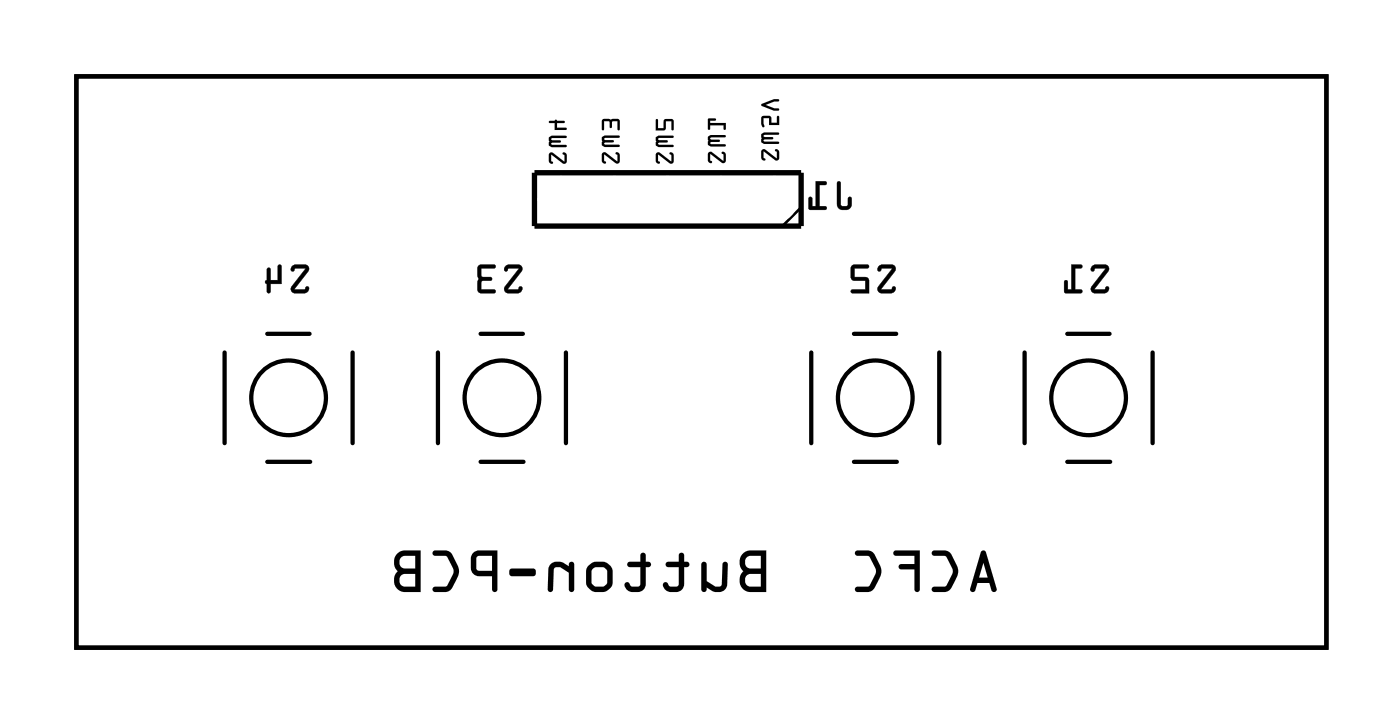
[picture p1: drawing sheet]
<svg xmlns="http://www.w3.org/2000/svg" width="67mm" height="35mm" viewBox="0 0 67 35" stroke-linecap="round" stroke-linejoin="round" font-family="sans-serif">
<g fill="none" stroke="#000" stroke-width=".2">
<path d="M3.6 3.6h59.6v27.2h-59.6zM10.7 16.8v4.3M12.7 15.9h2M16.8 16.8v4.3M20.9 16.8v4.3M22.9 15.9h2M27 16.8v4.3M38.6 16.8v4.3M40.7 15.9h2M44.7 16.8v4.3M48.8 16.8v4.3M50.8 15.9h2"/>
<path d="M54.9 16.8v4.3M12.7 22h2.1M22.9 22h2M40.7 22h2M50.8 22h2.1"/>
<circle cx="13.7" cy="18.9" r="1.78"/>
<circle cx="23.9" cy="18.9" r="1.78"/>
<circle cx="41.7" cy="18.9" r="1.78"/>
<circle cx="51.8" cy="18.9" r="1.78"/>
</g>
<path d="M3.6 3.6h59.6v27.2h-59.6z" fill="none" stroke="#000" stroke-width=".05"/>
<g fill="#000">
<path d="M13.9 12.7l-.1 .1 .1 .1 .2-.1h.4l-.6 .8v.2l.1 .2 .6-.1 .1-.1v-.2l-.2 .2h-.5l.7-.9v-.2l-.2-.1zM12.7 12.8v.5l-.1 .1 .2 .6 .1-.1v-.4h.5v-.8v-.1l-.2 .1v.6h-.3v-.5z"/>
<path d="M13.9 12.7l-.1 .1a.13 .13 0 0 0 .2 .1 .13 .13 0 0 0 .1-.1h.4l-.6 .8a.21 .21 0 0 0 0 .3 .21 .21 0 0 0 .1 .1h.6l.1-.3a.13 .13 0 0 0-.1 0 .13 .13 0 0 0-.1 .1h-.5l.7-.9a.21 .21 0 0 0-.2-.3zM13.9 12.7l.6-.1a.2 .2 0 0 1 .2 .3l-.7 .9h.5l.2-.1-.1 .2h-.6l-.1-.2 .7-.9h-.5l-.2 .1zM12.7 12.8v.5a.09 .09 0 0 0-.1 .1 .09 .09 0 0 0 .1 .1v.4a.1 .1 0 0 0 .1 .1 .1 .1 0 0 0 .1-.1v-.4h.5v-.8a.1 .1 0 0 0-.1-.1 .1 .1 0 0 0-.1 .1v.6h-.3v-.5zM12.7 12.8h.2v.6h.3v-.7l.1-.1 .1 .1v.8h-.5v.4l-.1 .1-.2-.6h.1z"/>
<path d="M24.1 12.7l-.1 .1 .1 .1 .1-.1h.5l-.6 .8-.1 .2 .2 .2 .5-.1 .2-.1-.1-.2-.2 .2h-.4l.6-.9 .1-.2-.2-.1zM22.8 12.7v1.2l.1 .1h.7v-.2h-.7v-.4h.5v-.1v-.1h-.5v-.4h.6l.1-.1z"/>
<path d="M24.1 12.7l-.1 .1a.13 .13 0 0 0 .1 .1 .13 .13 0 0 0 .1-.1h.5l-.7 .8a.21 .21 0 0 0 0 .3 .21 .21 0 0 0 .2 .1h.5l.2-.3a.13 .13 0 0 0-.2 0 .13 .13 0 0 0-.1 .1h-.4l.6-.9a.21 .21 0 0 0-.1-.3zM24.1 12.7l.6-.1a.2 .2 0 0 1 .1 .3l-.6 .9h.4l.2-.1v.2h-.7l-.1-.2 .7-.9h-.5l-.1 .1zM22.8 12.6l-.1 1.3 .2 .1h.6a.1 .1 0 0 0 .1-.1 .1 .1 0 0 0-.1-.1h-.6v-.4h.4a.1 .1 0 0 0 .1-.1 .1 .1 0 0 0-.1-.1h-.4v-.4h.6a.1 .1 0 0 0 .1-.1 .1 .1 0 0 0-.1-.1zM22.8 12.7h.8l-.1 .1h-.6v.4h.5v.1v.1h-.5v.4h.7v.1l-.7 .1-.1-.2z"/>
<path d="M26.2 7.3l-.1 .4 .1 .1 .1-.1v-.3l.5 .4 .2-.1v-.3l-.1-.1h-.1l.1 .1v.3l-.6-.4zM26.1 6.5v.4l.2 .1h.7l-.1-.1h-.7l.5-.2h-.4v-.1h.6l.1-.1h-.7zM26.2 5.8v.1h.2v.3h.6l-.1-.1h-.4v-.2h.4v-.1l-.4-.1z"/>
<path d="M26.2 7.3l-.1 .4 .1 .1 .1-.1h-.1l.1-.3 .5 .4 .2-.1v-.3l-.1-.1h-.1l.1 .1v.3l-.6-.4zM26.2 7.3h.1l.6 .4v-.3l-.1-.1h.1l.1 .1v.3l-.2 .1-.5-.4v.3l-.1 .1-.1-.1zM26.2 6.5l-.1 .4 .2 .1h.7l-.1-.1h-.7l.5-.2h-.4v-.1h.6l.1-.1zM26.1 6.5h.2h.7l-.1 .1h-.6v.1h.4l-.5 .2h.7l.1 .1h-.7l-.2-.1zM26.2 5.8v.1h.2v.3h.6l-.1-.1h-.4v-.2h.4v-.1l-.4-.1zM26.2 5.8l.3-.1 .4 .1v.1h-.4v.2h.4l.1 .1h-.6v-.3h-.2z"/>
<path d="M28.7 7.3v.3l.1 .2 .1-.1h-.1v-.3l.6 .4 .1-.1v-.3l-.1-.1h-.1l.1 .1v.3l-.6-.4zM28.7 6.5v.4l.1 .1h.7v-.1h-.7l.4-.2h-.4v-.1h.7v-.1h-.7zM28.7 5.7v.5h.1v-.4h.2l.1 .3 .1-.3h.2v.4h.1l-.1-.5z"/>
<path d="M28.7 7.3v.3l.1 .2 .1-.1h-.1v-.3l.5 .4 .2-.1v-.3l-.1-.1h-.1l.1 .1v.3l-.6-.4zM28.7 7.3h.2l.5 .4v-.3l-.1-.1h.1l.1 .1v.3l-.1 .1-.6-.4v.3h.1l-.1 .1-.1-.2zM28.7 6.5v.4l.1 .1h.7v-.1h-.7l.4-.2h-.4v-.1h.7v-.1zM28.7 6.5h.1h.7v.1h-.7v.1h.4l-.4 .2h.7v.1h-.7l-.1-.1zM28.7 5.7v.5h.1v-.4h.2l.1 .3 .1-.3h.2v.4h.1l-.1-.5zM28.7 5.7h.7l.1 .5h-.1v-.4h-.2l-.1 .3-.1-.3h-.2v.4h-.1z"/>
<path d="M31.3 7.3l-.1 .3 .1 .2 .1-.1h-.1l.1-.3 .5 .4 .2-.1v-.3l-.1-.1h-.1l.1 .1v.3l-.6-.4zM31.2 6.5v.4l.2 .1h.7l-.1-.1h-.7l.5-.2h-.4v-.1h.6l.1-.1h-.7zM31.2 5.7v.5h.5v-.4h.3v.4h.1l-.1-.5h-.4v.4h-.3v-.4z"/>
<path d="M31.3 7.3l-.1 .3 .1 .2 .1-.1h-.1l.1-.3 .5 .4 .2-.1v-.3l-.1-.1h-.1l.1 .1v.3l-.6-.4zM31.3 7.3h.1l.6 .4v-.3l-.1-.1h.1l.1 .1v.3l-.2 .1-.5-.4-.1 .3h.1l-.1 .1-.1-.2zM31.3 6.5l-.1 .4 .2 .1h.7l-.1-.1h-.7l.5-.2h-.4v-.1h.6l.1-.1zM31.2 6.5h.2h.7l-.1 .1h-.6v.1h.4l-.5 .2h.7l.1 .1h-.7l-.2-.1zM31.2 5.7v.5h.5v-.4h.3v.4h.1l-.1-.5h-.4v.4h-.3v-.4zM31.2 5.7h.1v.4h.3v-.4h.4l.1 .5h-.1v-.4h-.3v.4h-.5z"/>
<path d="M33.7 7.3v.3l.1 .2 .1-.1-.1-.1v-.3l.6 .5 .2-.1v-.3l-.1-.2-.1 .1 .1 .1-.1 .3-.5-.5zM33.7 6.5v.4l.1 .1 .8-.1h-.1l-.7-.1 .5-.1-.4-.1v-.1h.6v-.1h-.7zM33.7 5.7v.5l.1-.2h.7v.2h.1v-.3h-.8v-.2h.3z"/>
<path d="M33.7 7.3v.3l.1 .2 .1-.1-.1-.1v-.3l.6 .4h.2v-.3l-.1-.2-.1 .1 .1 .1-.1 .3-.5-.5zM33.7 7.3l.2-.1 .5 .5 .1-.3-.1-.1 .1-.1 .1 .2v.3l-.2 .1-.6-.5v.3l.1 .1-.1 .1-.1-.2zM33.7 6.5v.4l.1 .1 .8-.1h-.1l-.7-.1 .5-.1h-.4v-.2h.6v-.1zM33.7 6.5l.1-.1h.7v.1h-.6v.1l.4 .1-.5 .1 .7 .1h.1l-.8 .1-.1-.1zM33.7 5.7v.5l.1-.2h.7v.2h.1v-.3h-.8v-.2h.3zM33.7 5.7h.4h-.3v.2h.8v.3h-.1v-.2h-.7l-.1 .2z"/>
<path d="M36.3 7.1v.4v.1h.2l-.1-.1v-.3l.5 .4h.2v-.4l-.1-.1-.1 .1h.1v.3l-.6-.4zM36.3 6.4v.4l.1 .1 .7-.1v-.1h-.7l.4-.1-.4-.1v-.1h.7v-.1h-.7zM36.3 5.5v.4a.09 .09 0 0 0 0 .1 .09 .09 0 0 0 .1 0v-.4h.2v.4h.5v-.5h-.1v.3h-.3v-.3zM36.3 5l.6 .3 .2-.1-.6-.2 .6-.2v-.1h-.2z"/>
<path d="M36.3 7.1v.4v.1h.2l-.1-.1v-.3l.5 .4h.2v-.4l-.1-.1-.1 .1h.1v.3l-.6-.4zM36.3 7.1h.2l.5 .4v-.3h-.1l.1-.1 .1 .1v.4h-.2l-.5-.4v.3l.1 .1h-.2v-.1zM36.3 6.4v.3l.1 .2 .7-.1v-.1h-.7l.4-.1-.4-.1v-.1h.7v-.1zM36.3 6.4l.1-.1h.7v.1h-.7v.1l.4 .1-.4 .1h.7v.1l-.7 .1-.1-.1zM36.3 5.5v.4a.09 .09 0 0 0 0 .1 .09 .09 0 0 0 .1 0v-.4h.2v.4h.5v-.4h-.1v.2h-.3v-.3zM36.3 5.5h.4v.3h.3v-.3h.1v.5h-.5v-.4h-.2v.4l-.1 .1zM36.3 5l.6 .3 .2-.1-.6-.2 .6-.2v-.1h-.2zM36.3 5l.6-.3h.2v.1l-.6 .2 .6 .2-.2 .1-.6-.2z"/>
<path d="M39.9 8.7v1a.36 .36 0 0 0 .3 .3 .36 .36 0 0 0 .4-.3v-.3h-.1h-.1v.4h-.4v-1.1zM38.9 8.6v1.2h-.2v-.4h-.1l-.1 .5 .8 .1v-.2h-.3v-1h.3l.1-.1z"/>
<path d="M39.9 8.7v1a.37 .37 0 0 0 .3 .3 .37 .37 0 0 0 .4-.3v-.2a.1 .1 0 0 0-.1-.1 .1 .1 0 0 0-.1 .1v.3h-.3l-.1-1.1zM39.9 8.7h.1v1.1h.4l.1-.4 .1 .3a.35 .35 0 0 1-.4 .3 .35 .35 0 0 1-.3-.3zM38.8 8.6l.1 1.2h-.2v-.3a.1 .1 0 0 0-.1-.1 .1 .1 0 0 0-.1 .1v.5h.8a.1 .1 0 0 0 .1-.1 .1 .1 0 0 0-.1-.1h-.3v-1h.3a.1 .1 0 0 0 .1-.1 .1 .1 0 0 0-.1-.1zM38.9 8.6l.5 .1-.1 .1h-.3v1h.3v.2l-.8-.1 .1-.5h.1v.4h.2z"/>
<path d="M41.9 12.7l-.1 .1v.1l.2-.1h.5l-.7 .8v.2l.2 .2 .5-.1 .1-.1v-.2l-.2 .2h-.4l.6-.9v-.2l-.1-.1zM40.6 12.7l-.1 .6 .2 .1h.5v.4h-.6l-.1 .1 .9 .1-.1-.8h-.6v-.4h.6l.1-.1z"/>
<path d="M41.9 12.7l-.1 .1a.13 .13 0 0 0 .1 .1 .13 .13 0 0 0 .1-.1h.5l-.7 .8a.21 .21 0 0 0 0 .3 .21 .21 0 0 0 .2 .1h.5l.2-.3a.13 .13 0 0 0-.2 0 .13 .13 0 0 0-.1 .1h-.4l.6-.9a.21 .21 0 0 0-.1-.3zM41.9 12.7l.6-.1a.2 .2 0 0 1 .1 .3l-.6 .9h.4l.2-.1v.2h-.7l-.1-.2 .7-.9h-.5l-.2 .1zM40.6 12.6v.7l.6 .1v.4h-.6a.1 .1 0 0 0-.1 .1 .1 .1 0 0 0 .1 .1h.8l-.1-.8h-.6v-.4h.6a.1 .1 0 0 0 .1-.1 .1 .1 0 0 0-.1-.1zM40.6 12.7h.8l-.1 .1h-.6v.4l.6 .1 .1 .7-.9-.1 .1-.1h.6v-.4h-.5l-.2-.1z"/>
<path d="M52 12.7l-.1 .1 .1 .1 .2-.1h.4l-.6 .8v.2l.1 .2 .6-.1 .1-.1v-.2l-.2 .2h-.5l.7-.9v-.2l-.2-.1zM51 12.6v1.2h-.1l-.1-.4-.1-.1v.6l.8 .1v-.2h-.3v-1h.3v-.1z"/>
<path d="M52 12.7l-.1 .1a.13 .13 0 0 0 .2 .1 .13 .13 0 0 0 .1-.1h.4l-.6 .8a.21 .21 0 0 0 0 .3 .21 .21 0 0 0 .1 .1h.6l.1-.3a.13 .13 0 0 0-.1 0 .13 .13 0 0 0-.1 .1h-.5l.7-.9a.21 .21 0 0 0-.2-.3zM52 12.7l.6-.1a.2 .2 0 0 1 .2 .3l-.7 .9h.5l.2-.1-.1 .2h-.6l-.1-.2 .7-.9h-.5l-.2 .1zM51 12.6v1.2h-.1v-.4a.1 .1 0 0 0-.1-.1 .1 .1 0 0 0-.1 .1v.5l.8 .1a.1 .1 0 0 0 .1-.1 .1 .1 0 0 0-.1-.1h-.3v-1h.3a.1 .1 0 0 0 .1-.1 .1 .1 0 0 0-.1-.1zM51 12.6l.5 .1v.1h-.3v1h.3v.1h-.8v-.5h.1v.4h.2z"/>
<path d="M46.7 26.3l-.5 1.8a.13 .13 0 0 0 .1 .1 .13 .13 0 0 0 .2-.1v-.3h.6l.1 .3a.13 .13 0 0 0 .2 .1 .13 .13 0 0 0 .1-.1l-.5-1.8-.1-.1zM46.8 26.2l.2 .1 .5 1.8a.13 .13 0 0 1-.1 .1 .13 .13 0 0 1-.2-.1l-.1-.3h-.5l-.1 .3a.13 .13 0 0 1-.2 .1 .13 .13 0 0 1-.1-.1zM46.8 26.8l.2 .7h-.4zM46.8 26.8l-.2 .7h.4zM44.4 26.3l.1 .2h.5l.4 .7-.4 .7h-.5a.13 .13 0 0 0-.1 .2 .13 .13 0 0 0 .1 .1h.5a1.02 1.02 0 0 0 .6-1v-.3l-.4-.6zM44.4 26.2h.7l.2 .2a1.14 1.14 0 0 1 .3 .9l-.4 .8-.7 .1a.13 .13 0 0 1-.1-.1 .13 .13 0 0 1 .1-.2h.5l.4-.7-.4-.7h-.5zM42.6 26.3v.2h1v.4h-.7a.13 .13 0 0 0-.1 .1 .13 .13 0 0 0 .1 .1h.7v1a.13 .13 0 0 0 .1 .1 .13 .13 0 0 0 .1-.1v-1.9zM42.6 26.2h1.2v1.9a.13 .13 0 0 1-.1 .1 .13 .13 0 0 1-.2-.1l.1-1h-.7a.13 .13 0 0 1-.1-.1 .13 .13 0 0 1 .1-.1h.7v-.4h-1zM40.8 26.3v.2h.6l.3 .7-.3 .7h-.6a.13 .13 0 0 0-.1 .2 .13 .13 0 0 0 .1 .1h.5a1.02 1.02 0 0 0 .7-1l-.1-.3-.4-.6zM40.8 26.2h.6l.3 .2a1.14 1.14 0 0 1 .3 .9l-.5 .8-.7 .1a.13 .13 0 0 1-.1-.1 .13 .13 0 0 1 .1-.2h.6l.3-.7-.3-.7h-.6zM35.4 26.4l-.2 .4 .2 .4a.58 .58 0 0 0-.1 .6 .58 .58 0 0 0 .4 .4h.8v-2h-.8zM35.4 26.4l.3-.2h.8v2h-.8a.58 .58 0 0 1-.4-.4 .58 .58 0 0 1 .1-.6l-.2-.4zM35.6 27.4l.6-.1v.6h-.6l-.1-.3zM35.6 27.4l-.1 .3 .1 .2h.6v-.6zM35.6 26.5h.6v.6l-.6-.1-.1-.2zM35.6 26.5l-.1 .2 .1 .3 .6 .1v-.6zM33.4 26.8v1.3a.13 .13 0 0 0 .1 .1 .13 .13 0 0 0 .2-.1v-.1l.2 .1a.49 .49 0 0 0 .7-.3l.1-.9a.13 .13 0 0 0-.2-.1 .13 .13 0 0 0-.1 .1v1h-.3l-.4-.2-.1-.9zM33.4 26.8h.2l.1 .9 .4 .2h.3v-1a.13 .13 0 0 1 .1-.2 .14 .14 0 0 1 .2 .2l-.1 .9a.55 .55 0 0 1-.4 .4 .55 .55 0 0 1-.5-.2v.1a.13 .13 0 0 1-.2 .1 .13 .13 0 0 1-.1-.1zM31.7 26.8l.1 .2h.5v.9h-.1h-.4a.14 .14 0 0 0-.1-.2 .14 .14 0 0 0-.1 .2 .54 .54 0 0 0 .5 .3 .54 .54 0 0 0 .5-.4v-.8h.1a.13 .13 0 0 0 .1-.1 .13 .13 0 0 0-.1-.1h-.1v-.4a.13 .13 0 0 0-.1-.1 .13 .13 0 0 0-.2 .1v.4zM31.7 26.8h.6v-.4a.13 .13 0 0 1 .2-.1 .13 .13 0 0 1 .1 .1v.4l.1-.1a.13 .13 0 0 1 .1 .2 .13 .13 0 0 1-.1 .1h-.1v.8a.51 .51 0 0 1-.5 .4 .51 .51 0 0 1-.5-.4 .19 .19 0 0 1 .2 0 .19 .19 0 0 1 .1 .1h.4v-.9h-.5zM29.9 26.8v.2h.6v.9h-.1h-.4a.14 .14 0 0 0-.1-.2 .14 .14 0 0 0-.2 .2 .54 .54 0 0 0 .6 .3 .54 .54 0 0 0 .5-.4v-.8h.1a.13 .13 0 0 0 .1-.1 .13 .13 0 0 0-.1-.1h-.1v-.4a.13 .13 0 0 0-.2-.1 .13 .13 0 0 0-.1 .1v.4zM29.9 26.8h.6v-.4a.13 .13 0 0 1 .1-.1 .13 .13 0 0 1 .2 .1v.4l.1-.1a.13 .13 0 0 1 .1 .2 .13 .13 0 0 1-.1 .1h-.1v.8a.51 .51 0 0 1-.6 .4 .51 .51 0 0 1-.5-.4 .19 .19 0 0 1 .3 0 .19 .19 0 0 1 .1 .1h.4v-.9h-.6zM28 26.9a1.02 1.02 0 0 0-.1 .9l.1 .1 .3 .3h.5l.2-.2a1.05 1.05 0 0 0 .2-.9l-.2-.2a.64 .64 0 0 0-.6-.1zM28 26.9l.3-.1h.5l.4 .3a1.06 1.06 0 0 1-.2 .9l-.2 .2h-.5l-.3-.2-.1-.2a1.02 1.02 0 0 1 .1-.9zM28.2 27.1l.5-.1 .2 .2v.6l-.1 .1h-.4l-.2-.1v-.6zM28.2 27.1v.1v.6l.2 .1h.4l.1-.1v-.6l-.2-.2zM26.2 26.9l-.1 .2v1a.13 .13 0 0 0 .1 .1 .13 .13 0 0 0 .1-.1l.1-1 .1-.1h.2l.4 .3v.8a.13 .13 0 0 0 .1 .1 .13 .13 0 0 0 .1-.1v-1.2a.13 .13 0 0 0-.1-.1 .13 .13 0 0 0-.1 .1v.1l-.5-.2zM26.2 26.9l.4-.2 .5 .3v-.1a.13 .13 0 0 1 .1-.2 .13 .13 0 0 1 .1 .2v1.2a.13 .13 0 0 1-.1 .1 .13 .13 0 0 1-.1-.1v-.8l-.4-.3h-.2l-.1 .1-.1 1a.13 .13 0 0 1-.1 .1 .13 .13 0 0 1-.1-.1v-1zM24.3 27.1v.2v.1h1.1a.19 .19 0 0 0 .1-.1 .19 .19 0 0 0-.1-.2zM24.3 27.1h1.1a.19 .19 0 0 1 .1 .2 .19 .19 0 0 1-.1 .1h-1.1v-.1zM22.5 26.3a.8 .8 0 0 0 .2 1.1h.7v.7a.13 .13 0 0 0 .2 .1 .13 .13 0 0 0 .1-.1v-1.9h-.9zM22.5 26.3l.3-.1h.9v1.9a.13 .13 0 0 1-.1 .1 .13 .13 0 0 1-.2-.1v-.7h-.6a.39 .39 0 0 1-.4-.3v-.5zM22.7 26.5h.7v.7l-.7-.1zM22.7 26.5v.6l.7 .1v-.7zM20.6 26.3l.1 .2h.6l.3 .7-.3 .7h-.6a.13 .13 0 0 0-.1 .2 .13 .13 0 0 0 .1 .1h.5a1.02 1.02 0 0 0 .7-1l-.1-.3-.4-.6zM20.6 26.2h.7l.2 .2a1.14 1.14 0 0 1 .3 .9l-.4 .8-.7 .1a.13 .13 0 0 1-.1-.1 .13 .13 0 0 1 .1-.2h.6l.3-.7-.3-.7h-.6zM18.9 26.4l-.1 .4 .1 .4a.58 .58 0 0 0-.1 .6 .58 .58 0 0 0 .5 .4h.7v-2h-.7zM18.9 26.4l.4-.2h.7v2h-.7a.58 .58 0 0 1-.5-.4 .58 .58 0 0 1 .1-.6l-.1-.4zM19.1 27.4l.7-.1v.6h-.7l-.1-.3zM19.1 27.4l-.1 .3 .1 .2h.7v-.6zM19.1 26.5h.7v.6l-.7-.1-.1-.2zM19.1 26.5l-.1 .2 .1 .3 .7 .1v-.6z"/>
<path d="M46.7 26.3l-.5 1.8a.13 .13 0 0 0 .1 .1 .13 .13 0 0 0 .2-.1l.1-.3h.5l.1 .3a.13 .13 0 0 0 .2 .1 .13 .13 0 0 0 .1-.1l-.5-1.8-.1-.1zM46.8 26.8l.2 .7h-.4zM44.4 26.3l.1 .2h.5l.4 .7-.4 .7h-.5a.13 .13 0 0 0-.1 .2 .13 .13 0 0 0 .1 .1h.5a1.02 1.02 0 0 0 .6-1l-.4-.9zM42.6 26.3v.2h1v.4h-.7a.13 .13 0 0 0-.1 .1 .13 .13 0 0 0 .1 .1h.7v1a.13 .13 0 0 0 .1 .1 .13 .13 0 0 0 .1-.1v-1.9zM40.8 26.3v.2h.6l.3 .7-.3 .7h-.6a.13 .13 0 0 0-.1 .2 .13 .13 0 0 0 .1 .1h.5a1.02 1.02 0 0 0 .7-1l-.5-.9zM35.4 26.4l-.2 .4 .2 .4a.57 .57 0 0 0-.1 .6 .57 .57 0 0 0 .4 .4h.8v-2h-.8zM35.6 27.4l.6-.1v.6h-.6l-.1-.2zM35.6 26.5h.6v.6l-.6-.1-.1-.2zM33.4 26.8v1.3a.13 .13 0 0 0 .1 .1 .13 .13 0 0 0 .2-.1v-.1a.55 .55 0 0 0 .5 .2 .55 .55 0 0 0 .4-.4l.1-.9a.13 .13 0 0 0-.2-.1 .13 .13 0 0 0-.1 .1v1h-.3l-.4-.2-.1-.9zM31.7 26.8l.1 .2h.5v.9h-.1h-.4a.14 .14 0 0 0-.1-.2 .14 .14 0 0 0-.1 .2 .54 .54 0 0 0 .5 .3 .54 .54 0 0 0 .5-.4v-.8h.1a.13 .13 0 0 0 .1-.1 .13 .13 0 0 0-.1-.1h-.1v-.4a.13 .13 0 0 0-.1-.1 .13 .13 0 0 0-.2 .1v.4zM29.9 26.8v.2h.6v.9h-.1h-.4a.14 .14 0 0 0-.1-.2 .14 .14 0 0 0-.2 .2 .54 .54 0 0 0 .6 .3 .54 .54 0 0 0 .5-.4v-.8h.1a.13 .13 0 0 0 .1-.1 .13 .13 0 0 0-.1-.1h-.1v-.4a.13 .13 0 0 0-.2-.1 .13 .13 0 0 0-.1 .1v.4zM28 26.9a1.02 1.02 0 0 0-.1 .9l.1 .2 .3 .2h.5l.2-.2a1.05 1.05 0 0 0 .2-.9l-.2-.2a.64 .64 0 0 0-.6-.1zM28.2 27.1l.5-.1 .2 .2v.6l-.1 .1h-.4l-.2-.1v-.6zM26.2 26.9l-.1 .2v1a.13 .13 0 0 0 .1 .1 .13 .13 0 0 0 .1-.1l.1-1 .1-.1h.2l.4 .3v.8a.13 .13 0 0 0 .1 .1 .13 .13 0 0 0 .1-.1v-1.2a.13 .13 0 0 0-.1-.1 .13 .13 0 0 0-.1 .1v.1l-.5-.2zM24.3 27.1v.2v.1h1.1a.19 .19 0 0 0 .1-.1 .19 .19 0 0 0-.1-.2zM22.5 26.3a.8 .8 0 0 0 .2 1.1h.7v.7a.13 .13 0 0 0 .2 .1 .13 .13 0 0 0 .1-.1v-1.9h-.9zM22.7 26.5h.7v.7l-.7-.1zM20.6 26.3l.1 .2h.6l.3 .7-.3 .7h-.6a.13 .13 0 0 0-.1 .2 .13 .13 0 0 0 .1 .1h.5a1.02 1.02 0 0 0 .7-1l-.5-.9zM18.9 26.4l-.1 .4 .1 .4a.57 .57 0 0 0-.1 .6 .57 .57 0 0 0 .5 .4h.7v-2h-.7zM19.1 27.4l.7-.1v.6h-.7l-.1-.2zM19.1 26.5h.7v.6l-.7-.1-.1-.2z"/>
</g>
<path d="M25.5 8.2h12.7v2.6h-12.7z" fill="none" stroke="#000" stroke-width=".25"/>
<path d="M38.2 9.9l-.9 .9" fill="none" stroke="#000" stroke-width=".13"/>
<circle cx="36.9" cy="9.5" r=".74" fill="#fff"/>
<circle cx="36.9" cy="9.5" r=".74" fill="none" stroke="#fff" stroke-width=".76" stroke-linecap="butt"/>
<circle cx="34.3" cy="9.5" r=".74" fill="#fff"/>
<circle cx="34.3" cy="9.5" r=".74" fill="none" stroke="#fff" stroke-width=".76" stroke-linecap="butt"/>
<circle cx="31.8" cy="9.5" r=".74" fill="#fff"/>
<circle cx="31.8" cy="9.5" r=".74" fill="none" stroke="#fff" stroke-width=".76" stroke-linecap="butt"/>
<circle cx="29.3" cy="9.5" r=".74" fill="#fff"/>
<circle cx="29.3" cy="9.5" r=".74" fill="none" stroke="#fff" stroke-width=".76" stroke-linecap="butt"/>
<circle cx="26.7" cy="9.5" r=".74" fill="#fff"/>
<circle cx="26.7" cy="9.5" r=".74" fill="none" stroke="#fff" stroke-width=".76" stroke-linecap="butt"/>
<circle cx="16" cy="22.2" r=".72" fill="#fff"/>
<circle cx="16" cy="22.2" r=".72" fill="none" stroke="#fff" stroke-width=".69" stroke-linecap="butt"/>
<circle cx="16" cy="15.7" r=".72" fill="#fff"/>
<circle cx="16" cy="15.7" r=".72" fill="none" stroke="#fff" stroke-width=".69" stroke-linecap="butt"/>
<circle cx="11.5" cy="22.2" r=".72" fill="#fff"/>
<circle cx="11.5" cy="22.2" r=".72" fill="none" stroke="#fff" stroke-width=".69" stroke-linecap="butt"/>
<circle cx="11.5" cy="15.7" r=".72" fill="#fff"/>
<circle cx="11.5" cy="15.7" r=".72" fill="none" stroke="#fff" stroke-width=".69" stroke-linecap="butt"/>
<circle cx="16" cy="22.2" r=".72" fill="#fff"/>
<circle cx="16" cy="22.2" r=".72" fill="none" stroke="#fff" stroke-width=".69" stroke-linecap="butt"/>
<circle cx="16" cy="15.7" r=".72" fill="#fff"/>
<circle cx="16" cy="15.7" r=".72" fill="none" stroke="#fff" stroke-width=".69" stroke-linecap="butt"/>
<circle cx="11.5" cy="22.2" r=".72" fill="#fff"/>
<circle cx="11.5" cy="22.2" r=".72" fill="none" stroke="#fff" stroke-width=".69" stroke-linecap="butt"/>
<circle cx="11.5" cy="15.7" r=".72" fill="#fff"/>
<circle cx="11.5" cy="15.7" r=".72" fill="none" stroke="#fff" stroke-width=".69" stroke-linecap="butt"/>
<circle cx="26.2" cy="22.2" r=".72" fill="#fff"/>
<circle cx="26.2" cy="22.2" r=".72" fill="none" stroke="#fff" stroke-width=".69" stroke-linecap="butt"/>
<circle cx="26.2" cy="15.7" r=".72" fill="#fff"/>
<circle cx="26.2" cy="15.7" r=".72" fill="none" stroke="#fff" stroke-width=".69" stroke-linecap="butt"/>
<circle cx="21.6" cy="22.2" r=".72" fill="#fff"/>
<circle cx="21.6" cy="22.2" r=".72" fill="none" stroke="#fff" stroke-width=".69" stroke-linecap="butt"/>
<circle cx="21.6" cy="15.7" r=".72" fill="#fff"/>
<circle cx="21.6" cy="15.7" r=".72" fill="none" stroke="#fff" stroke-width=".69" stroke-linecap="butt"/>
<circle cx="26.2" cy="22.2" r=".72" fill="#fff"/>
<circle cx="26.2" cy="22.2" r=".72" fill="none" stroke="#fff" stroke-width=".69" stroke-linecap="butt"/>
<circle cx="26.2" cy="15.7" r=".72" fill="#fff"/>
<circle cx="26.2" cy="15.7" r=".72" fill="none" stroke="#fff" stroke-width=".69" stroke-linecap="butt"/>
<circle cx="21.6" cy="22.2" r=".72" fill="#fff"/>
<circle cx="21.6" cy="22.2" r=".72" fill="none" stroke="#fff" stroke-width=".69" stroke-linecap="butt"/>
<circle cx="21.6" cy="15.7" r=".72" fill="#fff"/>
<circle cx="21.6" cy="15.7" r=".72" fill="none" stroke="#fff" stroke-width=".69" stroke-linecap="butt"/>
<circle cx="43.9" cy="22.2" r=".72" fill="#fff"/>
<circle cx="43.9" cy="22.2" r=".72" fill="none" stroke="#fff" stroke-width=".69" stroke-linecap="butt"/>
<circle cx="43.9" cy="15.7" r=".72" fill="#fff"/>
<circle cx="43.9" cy="15.7" r=".72" fill="none" stroke="#fff" stroke-width=".69" stroke-linecap="butt"/>
<circle cx="39.4" cy="22.2" r=".72" fill="#fff"/>
<circle cx="39.4" cy="22.2" r=".72" fill="none" stroke="#fff" stroke-width=".69" stroke-linecap="butt"/>
<circle cx="39.4" cy="15.7" r=".72" fill="#fff"/>
<circle cx="39.4" cy="15.7" r=".72" fill="none" stroke="#fff" stroke-width=".69" stroke-linecap="butt"/>
<circle cx="43.9" cy="22.2" r=".72" fill="#fff"/>
<circle cx="43.9" cy="22.2" r=".72" fill="none" stroke="#fff" stroke-width=".69" stroke-linecap="butt"/>
<circle cx="43.9" cy="15.7" r=".72" fill="#fff"/>
<circle cx="43.9" cy="15.7" r=".72" fill="none" stroke="#fff" stroke-width=".69" stroke-linecap="butt"/>
<circle cx="39.4" cy="22.2" r=".72" fill="#fff"/>
<circle cx="39.4" cy="22.2" r=".72" fill="none" stroke="#fff" stroke-width=".69" stroke-linecap="butt"/>
<circle cx="39.4" cy="15.7" r=".72" fill="#fff"/>
<circle cx="39.4" cy="15.7" r=".72" fill="none" stroke="#fff" stroke-width=".69" stroke-linecap="butt"/>
<circle cx="54.1" cy="22.2" r=".72" fill="#fff"/>
<circle cx="54.1" cy="22.2" r=".72" fill="none" stroke="#fff" stroke-width=".69" stroke-linecap="butt"/>
<circle cx="54.1" cy="15.7" r=".72" fill="#fff"/>
<circle cx="54.1" cy="15.7" r=".72" fill="none" stroke="#fff" stroke-width=".69" stroke-linecap="butt"/>
<circle cx="49.6" cy="22.2" r=".72" fill="#fff"/>
<circle cx="49.6" cy="22.2" r=".72" fill="none" stroke="#fff" stroke-width=".69" stroke-linecap="butt"/>
<circle cx="49.6" cy="15.7" r=".72" fill="#fff"/>
<circle cx="49.6" cy="15.7" r=".72" fill="none" stroke="#fff" stroke-width=".69" stroke-linecap="butt"/>
<circle cx="54.1" cy="22.2" r=".72" fill="#fff"/>
<circle cx="54.1" cy="22.2" r=".72" fill="none" stroke="#fff" stroke-width=".69" stroke-linecap="butt"/>
<circle cx="54.1" cy="15.7" r=".72" fill="#fff"/>
<circle cx="54.1" cy="15.7" r=".72" fill="none" stroke="#fff" stroke-width=".69" stroke-linecap="butt"/>
<circle cx="49.6" cy="22.2" r=".72" fill="#fff"/>
<circle cx="49.6" cy="22.2" r=".72" fill="none" stroke="#fff" stroke-width=".69" stroke-linecap="butt"/>
<circle cx="49.6" cy="15.7" r=".72" fill="#fff"/>
<circle cx="49.6" cy="15.7" r=".72" fill="none" stroke="#fff" stroke-width=".69" stroke-linecap="butt"/>
<circle cx="59.7" cy="7" r="1.1" fill="#fff"/>
<circle cx="59.7" cy="7" r="1.1" fill="none" stroke="#fff" stroke-width=".25"/>
<circle cx="59.7" cy="27.3" r="1.1" fill="#fff"/>
<circle cx="59.7" cy="27.3" r="1.1" fill="none" stroke="#fff" stroke-width=".25"/>
<circle cx="6.4" cy="27.3" r="1.1" fill="#fff"/>
<circle cx="6.4" cy="27.3" r="1.1" fill="none" stroke="#fff" stroke-width=".25"/>
<circle cx="6.4" cy="7" r="1.1" fill="#fff"/>
<circle cx="6.4" cy="7" r="1.1" fill="none" stroke="#fff" stroke-width=".25"/>
</svg>
